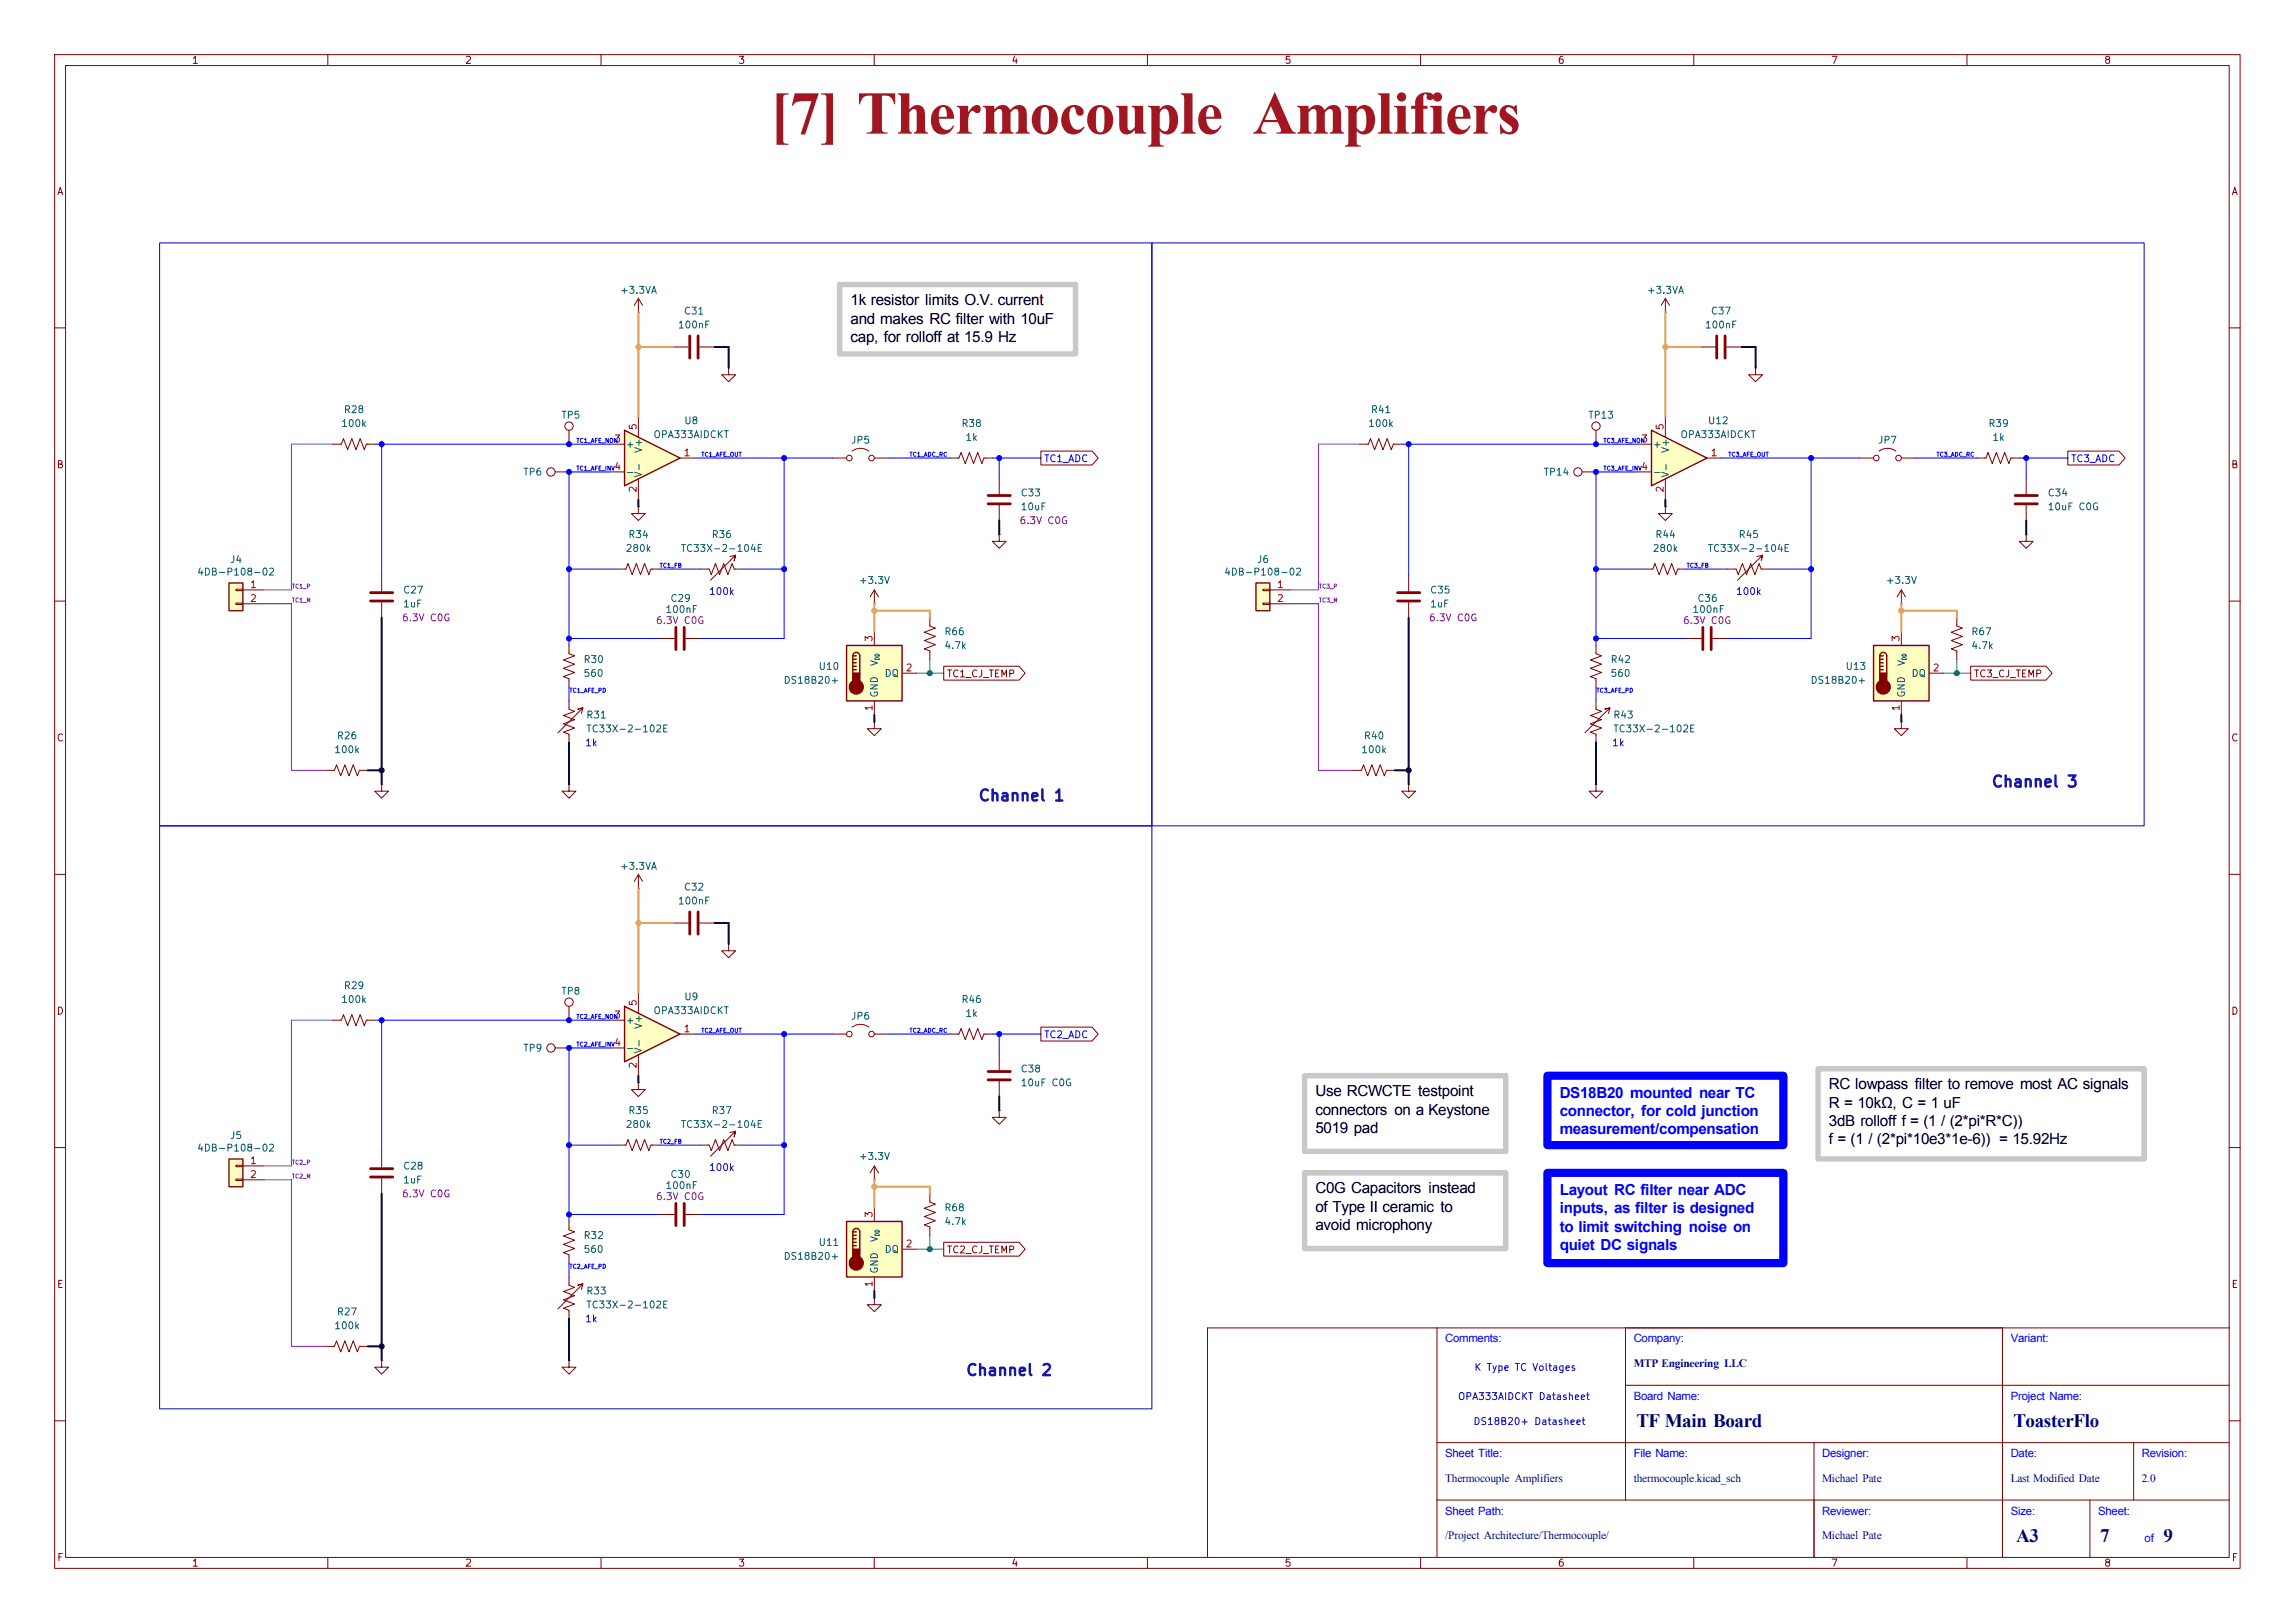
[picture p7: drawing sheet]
<svg xmlns="http://www.w3.org/2000/svg" width="297mm" height="210mm" viewBox="0 0 297 210" stroke-linecap="round" stroke-linejoin="round" font-family="sans-serif">
<defs><g id="words">
<text font-size="7.9" fill="#a21622" x="99.7" y="17.3">[7] Thermocouple Amplifiers</text>
<g font-size="2.5" fill="#00007f">
<text x="211.8" y="184.6">TF Main Board</text>
<text x="260.6" y="184.6">ToasterFlo</text>
<text x="260.9" y="199.5">A3</text>
<text x="271.8" y="199.5">7</text>
<text x="280" y="199.5">9</text>
</g>
<g font-size="2">
<text x="110.1" y="39.5">1k resistor limits O.V. current</text>
<text x="110.1" y="41.9">and makes RC filter with 10uF</text>
<text x="110.1" y="44.2">cap, for rolloff at 15.9 Hz</text>
<text x="170.2" y="141.9">Use RCWCTE testpoint</text>
<text x="236.7" y="141">RC lowpass filter to remove most AC signals</text>
<text x="236.7" y="143.3">R = 10kΩ, C = 1 uF</text>
<text x="170.2" y="144.2">connectors on a Keystone</text>
<text x="170.2" y="146.6">5019 pad</text>
<text x="236.7" y="145.7">3dB rolloff f = (1 / (2*pi*R*C))</text>
<text x="236.7" y="148.1">f = (1 / (2*pi*10e3*1e-6)) = 15.92Hz</text>
<text x="170.2" y="154.4">C0G Capacitors instead</text>
<text x="170.2" y="156.8">of Type II ceramic to</text>
<text x="170.2" y="159.2">avoid microphony</text>
</g>
<g font-size="2" fill="#00f">
<text x="201.8" y="142">DS18B20 mounted near TC</text>
<text x="201.8" y="144.4">connector, for cold junction</text>
<text x="201.8" y="146.8">measurement/compensation</text>
<text x="201.8" y="154.6">Layout RC filter near ADC</text>
<text x="201.8" y="157">inputs, as filter is designed</text>
<text x="201.8" y="159.4">to limit switching noise on</text>
<text x="201.8" y="161.7">quiet DC signals</text>
</g>
<g font-size="1.5" fill="#00f">
<text x="187" y="173.7">Comments:</text>
<text x="211.4" y="173.7">Company:</text>
<text x="260.2" y="173.7">Variant:</text>
<text x="211.4" y="181.1">Board Name:</text>
<text x="260.2" y="181.1">Project Name:</text>
<text x="187" y="188.6">Sheet Title:</text>
<text x="211.4" y="188.6">File Name:</text>
<text x="235.8" y="188.6">Designer:</text>
<text x="260.2" y="188.6">Date:</text>
<text x="277.2" y="188.6">Revision:</text>
<text x="187" y="196">Sheet Path:</text>
<text x="235.8" y="196">Reviewer:</text>
<text x="260.2" y="196">Size:</text>
<text x="271.5" y="196">Sheet:</text>
<text x="277.5" y="199.5">of</text>
</g>
<g font-size="1.5" fill="#00007f">
<text x="211.4" y="176.9">MTP Engineering LLC</text>
<text x="187" y="191.7">Thermocouple Amplifiers</text>
<text x="211.4" y="191.7">thermocouple.kicad_sch</text>
<text x="235.8" y="191.7">Michael Pate</text>
<text x="260.2" y="191.7">Last Modified Date</text>
<text x="277.2" y="191.7">2.0</text>
<text x="187" y="199.2">/Project Architecture/Thermocouple/</text>
<text x="235.8" y="199.2">Michael Pate</text>
</g>
<g font-size="1.4" fill="#0000c2">
<text x="126.5" y="104">Channel 1</text>
<text x="257.6" y="102.2">Channel 3</text>
<text x="124.9" y="178.4">Channel 2</text>
</g>
<g font-size=".9" fill="#840000">
<text x="24.7" y="8.5">1</text>
<text x="60.1" y="8.5">2</text>
<text x="95.5" y="8.5">3</text>
<text x="130.8" y="8.5">4</text>
<text x="166.2" y="8.5">5</text>
<text x="201.5" y="8.5">6</text>
<text x="236.9" y="8.5">7</text>
<text x="272.2" y="8.5">8</text>
<text x="7.3" y="25.5">A</text>
<text x="288.7" y="25.5">A</text>
<text x="7.2" y="60.8">B</text>
<text x="288.7" y="60.8">B</text>
<text x="122.5" y="87.9">TC1_CJ_TEMP</text>
<text x="255.4" y="87.9">TC3_CJ_TEMP</text>
<text x="7.2" y="96.2">C</text>
<text x="288.7" y="96.2">C</text>
<text x="7.2" y="131.5">D</text>
<text x="288.7" y="131.5">D</text>
<text x="7.3" y="166.9">E</text>
<text x="122.5" y="162.4">TC2_CJ_TEMP</text>
<text x="288.7" y="166.9">E</text>
<text x="7.3" y="202.2">F</text>
<text x="24.7" y="202.9">1</text>
<text x="60.1" y="202.9">2</text>
<text x="95.5" y="202.9">3</text>
<text x="130.8" y="202.9">4</text>
<text x="166.2" y="202.9">5</text>
<text x="201.5" y="202.9">6</text>
<text x="236.9" y="202.9">7</text>
<text x="272.2" y="202.9">8</text>
<text x="288.7" y="202.2">F</text>
</g>
<g font-size=".9" fill="#006464">
<text x="80.1" y="38.2">+3.3VA</text>
<text x="88.4" y="40.9">C31</text>
<text x="213.1" y="38.2">+3.3VA</text>
<text x="221.3" y="40.9">C37</text>
<text x="87.7" y="42.7">100nF</text>
<text x="220.6" y="42.7">100nF</text>
<text x="44.4" y="53.7">R28</text>
<text x="177.3" y="53.7">R41</text>
<text x="44.1" y="55.5">100k</text>
<text x="72.6" y="54.4">TP5</text>
<text x="80.9" y="58.2">+</text>
<text x="83.3" y="58.7" transform="rotate(-90 83.3 58.7)">V+</text>
<text x="84.5" y="56.9">OPA333AIDCKT</text>
<text x="88.5" y="55.1">U8</text>
<text x="110.1" y="57.6">JP5</text>
<text x="124.3" y="55.5">R38</text>
<text x="124.9" y="57.3">1k</text>
<text x="177" y="55.5">100k</text>
<text x="205.5" y="54.4">TP13</text>
<text x="213.8" y="58.2">+</text>
<text x="216.2" y="58.7" transform="rotate(-90 216.2 58.7)">V+</text>
<text x="217.4" y="56.9">OPA333AIDCKT</text>
<text x="220.9" y="55.1">U12</text>
<text x="243" y="57.6">JP7</text>
<text x="257.2" y="55.5">R39</text>
<text x="257.8" y="57.3">1k</text>
<text x="67.6" y="61.8">TP6</text>
<text x="80.9" y="61.8">-</text>
<text x="83.3" y="61.9" transform="rotate(-90 83.3 61.9)">V-</text>
<text x="132" y="64.4">C33</text>
<text x="199.7" y="61.8">TP14</text>
<text x="213.8" y="61.8">-</text>
<text x="216.2" y="61.9" transform="rotate(-90 216.2 61.9)">V-</text>
<text x="264.9" y="64.4">C34</text>
<text x="80.9" y="71.6">280k</text>
<text x="81.2" y="69.8">R34</text>
<text x="88" y="71.6">TC33X-2-104E</text>
<text x="92" y="69.8">R36</text>
<text x="132" y="66.2">10uF</text>
<text x="213.8" y="71.6">280k</text>
<text x="214.1" y="69.8">R44</text>
<text x="220.9" y="71.6">TC33X-2-104E</text>
<text x="224.9" y="69.8">R45</text>
<text x="264.9" y="66.2">10uF C0G</text>
<text x="25.4" y="74.7">4DB-P108-02</text>
<text x="29.7" y="73.1">J4</text>
<text x="52.1" y="77">C27</text>
<text x="111.1" y="75.8">+3.3V</text>
<text x="158.3" y="74.7">4DB-P108-02</text>
<text x="162.6" y="73.1">J6</text>
<text x="185" y="77">C35</text>
<text x="244" y="75.8">+3.3V</text>
<text x="52.1" y="78.8">1uF</text>
<text x="86" y="79.5">100nF</text>
<text x="86.7" y="78.1">C29</text>
<text x="122.1" y="82.4">R66</text>
<text x="185" y="78.8">1uF</text>
<text x="218.9" y="79.5">100nF</text>
<text x="219.6" y="78.1">C36</text>
<text x="255" y="82.4">R67</text>
<text x="75.4" y="87.8">560</text>
<text x="75.4" y="86">R30</text>
<text x="101.3" y="88.7">DS18B20+</text>
<text x="105.9" y="86.9">U10</text>
<text x="113.8" y="86.3" transform="rotate(-90 113.8 86.3)">V</text>
<text x="114.4" y="87.8">DQ</text>
<text x="122.1" y="84.2">4.7k</text>
<text x="208.3" y="87.8">560</text>
<text x="208.3" y="86">R42</text>
<text x="234.2" y="88.7">DS18B20+</text>
<text x="238.8" y="86.9">U13</text>
<text x="246.7" y="86.3" transform="rotate(-90 246.7 86.3)">V</text>
<text x="247.3" y="87.8">DQ</text>
<text x="255" y="84.2">4.7k</text>
<text x="43.5" y="95.9">R26</text>
<text x="75.8" y="95">TC33X-2-102E</text>
<text x="75.8" y="93.2">R31</text>
<text x="113.8" y="90.3" transform="rotate(-90 113.8 90.3)">GND</text>
<text x="176.4" y="95.9">R40</text>
<text x="208.7" y="95">TC33X-2-102E</text>
<text x="208.7" y="93.2">R43</text>
<text x="246.7" y="90.3" transform="rotate(-90 246.7 90.3)">GND</text>
<text x="43.2" y="97.7">100k</text>
<text x="176.1" y="97.7">100k</text>
<text x="80.1" y="112.8">+3.3VA</text>
<text x="87.7" y="117.2">100nF</text>
<text x="88.4" y="115.5">C32</text>
<text x="44.1" y="130">100k</text>
<text x="44.4" y="128.2">R29</text>
<text x="72.6" y="128.9">TP8</text>
<text x="84.5" y="131.4">OPA333AIDCKT</text>
<text x="88.5" y="129.6">U9</text>
<text x="124.3" y="130">R46</text>
<text x="124.9" y="131.8">1k</text>
<text x="67.6" y="136.3">TP9</text>
<text x="80.9" y="132.7">+</text>
<text x="80.9" y="136.3">-</text>
<text x="83.3" y="136.4" transform="rotate(-90 83.3 136.4)">V-</text>
<text x="83.3" y="133.2" transform="rotate(-90 83.3 133.2)">V+</text>
<text x="110.1" y="132.2">JP6</text>
<text x="132" y="140.8">10uF C0G</text>
<text x="132" y="139">C38</text>
<text x="25.4" y="149.2">4DB-P108-02</text>
<text x="29.7" y="147.6">J5</text>
<text x="80.9" y="146.2">280k</text>
<text x="81.2" y="144.4">R35</text>
<text x="88" y="146.2">TC33X-2-104E</text>
<text x="92" y="144.4">R37</text>
<text x="52.1" y="153.3">1uF</text>
<text x="52.1" y="151.6">C28</text>
<text x="86" y="154.1">100nF</text>
<text x="86.7" y="152.6">C30</text>
<text x="111.1" y="150.3">+3.3V</text>
<text x="75.4" y="160.5">R32</text>
<text x="105.9" y="161.4">U11</text>
<text x="113.8" y="160.8" transform="rotate(-90 113.8 160.8)">V</text>
<text x="122.1" y="158.7">4.7k</text>
<text x="122.1" y="156.9">R68</text>
<text x="75.4" y="162.3">560</text>
<text x="75.8" y="167.7">R33</text>
<text x="101.3" y="163.2">DS18B20+</text>
<text x="113.8" y="164.9" transform="rotate(-90 113.8 164.9)">GND</text>
<text x="114.4" y="162.3">DQ</text>
<text x="43.2" y="172.2">100k</text>
<text x="43.5" y="170.4">R27</text>
<text x="75.8" y="169.5">TC33X-2-102E</text>
</g>
<g font-size=".9" fill="#a90000">
<text x="79.4" y="57.5">3</text>
<text x="82.6" y="55.7" transform="rotate(-90 82.6 55.7)">5</text>
<text x="88.4" y="59.3">1</text>
<text x="212.3" y="57.5">3</text>
<text x="215.5" y="55.7" transform="rotate(-90 215.5 55.7)">5</text>
<text x="221.3" y="59.3">1</text>
<text x="79.4" y="61">4</text>
<text x="82.6" y="63.8" transform="rotate(-90 82.6 63.8)">2</text>
<text x="212.3" y="61">4</text>
<text x="215.5" y="63.8" transform="rotate(-90 215.5 63.8)">2</text>
<text x="32.3" y="76.3">1</text>
<text x="165.2" y="76.3">1</text>
<text x="32.3" y="78.1">2</text>
<text x="113.1" y="83.1" transform="rotate(-90 113.1 83.1)">3</text>
<text x="165.2" y="78.1">2</text>
<text x="246" y="83.1" transform="rotate(-90 246 83.1)">3</text>
<text x="117.1" y="87.1">2</text>
<text x="250" y="87.1">2</text>
<text x="113.1" y="92.1" transform="rotate(-90 113.1 92.1)">1</text>
<text x="246" y="92.1" transform="rotate(-90 246 92.1)">1</text>
<text x="79.4" y="132">3</text>
<text x="82.6" y="130.3" transform="rotate(-90 82.6 130.3)">5</text>
<text x="79.4" y="135.6">4</text>
<text x="88.4" y="133.8">1</text>
<text x="82.6" y="138.3" transform="rotate(-90 82.6 138.3)">2</text>
<text x="32.3" y="150.8">1</text>
<text x="32.3" y="152.6">2</text>
<text x="113.1" y="157.7" transform="rotate(-90 113.1 157.7)">3</text>
<text x="117.1" y="161.6">2</text>
<text x="113.1" y="166.6" transform="rotate(-90 113.1 166.6)">1</text>
</g>
<g font-size=".9" fill="#00f">
<text x="135" y="60">TC1_ADC</text>
<text x="267.9" y="60">TC3_ADC</text>
<text x="135" y="134.6">TC2_ADC</text>
</g>
<g font-size=".9" fill="#840084">
<text x="131.9" y="68">6.3V C0G</text>
<text x="51.9" y="80.6">6.3V C0G</text>
<text x="84.8" y="81">6.3V C0G</text>
<text x="184.8" y="80.6">6.3V C0G</text>
<text x="217.7" y="81">6.3V C0G</text>
<text x="51.9" y="155.1">6.3V C0G</text>
<text x="84.8" y="155.5">6.3V C0G</text>
</g>
<g font-size=".9" fill="#0000c2">
<text x="91.7" y="77.2">100k</text>
<text x="224.6" y="77.2">100k</text>
<text x="75.6" y="96.8">1k</text>
<text x="208.6" y="96.8">1k</text>
<text x="91.7" y="151.7">100k</text>
<text x="75.6" y="171.3">1k</text>
<text x="190.7" y="177.6">K Type TC Voltages</text>
<text x="188.6" y="181.4">OPA333AIDCKT Datasheet</text>
<text x="190.6" y="184.6">DS18B20+ Datasheet</text>
</g>
<g font-size=".5" fill="#00f">
<text x="74.5" y="57.4">TC1_AFE_NON</text>
<text x="90.7" y="59.2">TC1_AFE_OUT</text>
<text x="117.6" y="59.2">TC1_ADC_RC</text>
<text x="207.4" y="57.4">TC3_AFE_NON</text>
<text x="223.6" y="59.2">TC3_AFE_OUT</text>
<text x="250.5" y="59.2">TC3_ADC_RC</text>
<text x="74.5" y="61">TC1_AFE_INV</text>
<text x="207.4" y="61">TC3_AFE_INV</text>
<text x="85.3" y="73.6">TC1_FB</text>
<text x="218.2" y="73.6">TC3_FB</text>
<text x="73.6" y="89.7">TC1_AFE_PD</text>
<text x="206.5" y="89.7">TC3_AFE_PD</text>
<text x="74.5" y="132">TC2_AFE_NON</text>
<text x="74.5" y="135.5">TC2_AFE_INV</text>
<text x="90.7" y="133.8">TC2_AFE_OUT</text>
<text x="117.6" y="133.8">TC2_ADC_RC</text>
<text x="85.3" y="148.1">TC2_FB</text>
<text x="73.6" y="164.3">TC2_AFE_PD</text>
</g>
<g font-size=".5" fill="#8e24aa">
<text x="37.7" y="76.3">TC1_P</text>
<text x="170.6" y="76.3">TC3_P</text>
<text x="37.7" y="78.1">TC1_N</text>
<text x="170.6" y="78.1">TC3_N</text>
<text x="37.7" y="150.8">TC2_P</text>
<text x="37.7" y="152.6">TC2_N</text>
</g>
<g font-size=".5" fill="#006464">
<text x="113.9" y="85.5" transform="rotate(-90 113.9 85.5)">DD</text>
<text x="246.8" y="85.5" transform="rotate(-90 246.8 85.5)">DD</text>
<text x="113.9" y="160" transform="rotate(-90 113.9 160)">DD</text>
</g>
</g></defs>
<g fill="none" stroke="#840000" stroke-width=".13">
<path d="M7.1 7.1h282.8v195.8h-282.8zM8.5 8.5h280v193h-280zM42.4 7.1v1.4M77.8 7.1v1.4M113.1 7.1v1.4M148.5 7.1v1.4M183.8 7.1v1.4M219.2 7.1v1.4M254.6 7.1v1.4M7.1 42.4h1.4M288.5 42.4h1.4M7.1 77.8h1.4"/>
<path d="M288.5 77.8h1.4M7.1 113.1h1.4M288.5 113.1h1.4M94.3 122.1v.9h.9l-.9 .9-.9-.9h.9M94.3 122.1h.1M7.1 148.5h1.4M288.5 148.5h1.4M186 171.8v29.7M210.4 179.2h78.1M210.4 171.8v22.3M259.1 171.8v29.7M288.5 171.8h-132.2v29.7"/>
<path d="M7.1 183.8h1.4M186 194.1h102.5M186 186.7h102.5M234.8 186.7v14.8M270.5 194.1v7.4M276.1 186.7v7.4M288.5 183.8h1.4M42.4 201.5v1.4M77.8 201.5v1.4M113.1 201.5v1.4M148.5 201.5v1.4M183.8 201.5v1.4"/>
<path d="M219.2 201.5v1.4M254.6 201.5v1.4"/>
</g>
<path d="M162.5 75.4h1.8v3.6h-1.8z" fill="#ffffc2"/>
<path d="M162.5 75.4h1.8v3.6h-1.8z" fill="none" stroke="#840000" stroke-width=".18"/>
<g fill="none" stroke="#840000" stroke-width=".13">
<path d="M163.4 76.2h.9v.2h-.9zM163.4 78h.9v.2h-.9zM164.3 76.3h2.7M164.3 78.1h2.7M107.8 133.8h1.8M110.3 132.9a1.8 1.8 0 0 1 2.1 0M113.1 133.8h1.8M123 133.8h1.1l.3-.7 .5 1.4 .6-1.4 .5 1.4 .5-1.4 .6 1.4 .2-.7h1.1"/>
<circle cx="109.9" cy="133.8" r=".36"/>
<circle cx="112.8" cy="133.8" r=".36"/>
</g>
<path d="M109.6 158h7.1v7.2h-7.1z" fill="#ffffc2"/>
<path d="M109.6 158h7.1v7.2h-7.1zM110.4 159.4v2.2M110.4 159.4h.4M110.4 159.8h.4M110.4 159.4a.45 .45 0 0 1 .4-.5 .45 .45 0 0 1 .5 .5v2.2M110.4 160.3h.4M110.4 160.7h.4M110.4 161.2h.4" fill="none" stroke="#840000" stroke-width=".18"/>
<g fill="#840000" stroke="#840000" stroke-width=".18">
<path d="M110.4 161.6h.9v1.4h-.9z"/>
<circle cx="110.8" cy="163.4" r=".9"/>
</g>
<g fill="none" stroke="#840000" stroke-width=".13">
<path d="M206.5 55.7v1.8M182.3 74.5v2M182.3 77.9v2M82.6 114.9h.1M82.6 113.1l-.5 .9M82.6 113.1l.6 .9M82.6 113.1v1.8M87.1 119.4h2M90.5 119.4h2M129.3 136.5v2M129.3 139.9v2M79.9 148.2h1.1l.3-.7 .5 1.4 .5-1.4 .6 1.4 .5-1.4 .6 1.4 .2-.7h1.1"/>
<path d="M82.6 140.1v.9h.9l-.9 .9-.9-.9h.9M82.6 140.1h.1M113.1 152.7h.1M113.1 150.9v1.8M113.1 156.3v1.7M113.1 150.9l-.5 .9M113.1 150.9l.6 .9M120.3 154.5v1l.8 .3-1.5 .5 1.5 .6-1.5 .5 1.5 .6-1.5 .5 .7 .3v1M129.3 143.7v.9h.9l-.9 .9-.9-.9h.9M129.3 143.7h.1M73.6 165.2v1.1l.8 .3-1.5 .5 1.5 .6-1.5 .5 1.5 .5-1.5 .6 .7 .2v1.1M75.3 166.8l.1-.7-.7 .2 .7-.2-3.2 3.3"/>
<path d="M113.1 167.9v.9h.9l-.9 .9-.8-.9h.8M113.1 167.9h.1M113.1 165.2v1.8M116.7 161.6h1.8"/>
<circle cx="206.5" cy="55.1" r=".54"/>
</g>
<path d="M180.9 76.7h2.8M180.9 77.8h2.8M89.3 118v2.9M90.3 118v2.9M127.9 138.7h2.8M127.9 139.7h2.8" fill="none" stroke="#840000" stroke-width=".36"/>
<path d="M213.7 55.7l7.2 3.6-7.2 3.6z" fill="#ffffc2"/>
<path d="M213.7 55.7l7.2 3.6-7.2 3.6z" fill="none" stroke="#840000" stroke-width=".18"/>
<path d="M211.9 57.5h1.8M215.5 53.9v2.7M220.9 59.3h1.8M211.9 61.1h1.8M215.5 62v2.7" fill="none" stroke="#840000" stroke-width=".13"/>
<path d="M80.8 130.2l7.2 3.6-7.2 3.6z" fill="#ffffc2"/>
<path d="M80.8 130.2l7.2 3.6-7.2 3.6z" fill="none" stroke="#840000" stroke-width=".18"/>
<g fill="none" stroke="#840000" stroke-width=".13">
<path d="M220 44.9h2M223.4 44.9h2M255.9 59.3h1.1l.3-.8 .5 1.5 .6-1.5 .5 1.5 .5-1.5 .6 1.5 .2-.7h1.1M71.8 61.1h1.8M79.9 73.6h1.1l.3-.7 .5 1.5 .5-1.5 .6 1.5 .5-1.5 .6 1.5 .2-.8h1.1M82.6 65.6v.9h.9l-.9 .9-.9-.9h.9M82.6 65.6h.1M90.7 73.6h1.1l.2 .8 .6-1.5 .5 1.5 .6-1.5 .5 1.5 .5-1.5 .3 .7h1.1M94.5 72l.7-.2-.2 .8 .2-.8-3.2 3.3M129.3 69.1v.9h.9l-.9 .9-.9-.9h.9M129.3 69.1h.1M129.3 62v1.9"/>
<path d="M129.3 65.4v2M204.7 61.1h1.8M212.8 73.6h1.1l.3-.7 .5 1.5 .6-1.5 .5 1.5 .5-1.5 .6 1.5 .2-.8h1.1M215.5 65.6v.9h.9l-.9 .9-.9-.9h.9M215.5 65.6h.1M223.6 73.6h1.1l.2 .8 .6-1.5 .5 1.5 .6-1.5 .5 1.5 .5-1.5 .3 .7h1.1M227.4 72l.7-.2-.2 .8 .2-.8-3.2 3.3M246.1 78.1h.1M246.1 76.3l-.6 .9M246.1 76.3l.5 .9M246.1 76.3v1.8M253.2 79.9v1.1l.8 .3-1.5 .5 1.5 .5-1.5 .6 1.5 .5-1.5 .6 .7 .2v1.1"/>
<path d="M262.2 69.1v.9h.9l-.9 .9-.9-.9h.9M262.2 69.1h.1M262.2 62v1.9M262.2 65.4v2M73.6 83.5v1.1l.8 .3-1.5 .5 1.5 .5-1.5 .6 1.5 .5-1.5 .6 .7 .2v1.1M73.6 90.7v1.1l.8 .2-1.5 .6 1.5 .5-1.5 .6 1.5 .5-1.5 .5 .7 .3v1.1M75.3 92.3l.1-.7-.7 .2 .7-.2-3.2 3.2M85.3 82.6h2M88.7 82.6h2M218.2 82.6h2M221.6 82.6h2M246.1 93.4v.9h.9l-.9 .9-.9-.9h.9"/>
<path d="M246.1 93.4h.1M73.6 101.5v.9h.9l-.9 .9-.9-.9h.9M73.6 101.5h.1M79 132h1.8M79 135.6h1.8M82.6 128.4v2.7M82.6 136.5v2.7M88 133.8h1.8M85.3 157.2h2M88.7 157.2h2M90.7 148.2h1.1l.2 .7 .6-1.4 .5 1.4 .6-1.4 .5 1.4 .5-1.4 .3 .7h1.1M94.5 146.6l.7-.2-.2 .7 .2-.7-3.2 3.2"/>
<circle cx="71.3" cy="61.1" r=".54"/>
<circle cx="204.2" cy="61.1" r=".54"/>
</g>
<path d="M222.2 43.5v2.8M223.2 43.5v2.8M127.9 64.1h2.8M127.9 65.2h2.8M260.8 64.1h2.9M260.8 65.2h2.9M87.5 81.2v2.9M88.5 81.2v2.9M220.4 81.2v2.9M221.4 81.2v2.9M87.5 155.7v2.9M88.5 155.7v2.9" fill="none" stroke="#840000" stroke-width=".36"/>
<path d="M242.5 83.5h7.1v7.2h-7.1z" fill="#ffffc2"/>
<path d="M242.5 83.5h7.1v7.2h-7.1zM243.3 84.9a.45 .45 0 0 1 .4-.5 .45 .45 0 0 1 .5 .5v2.2M243.3 84.9v2.2M243.3 84.9h.4M243.3 85.3h.4M243.3 85.8h.4M243.3 86.2h.4M243.3 86.7h.4" fill="none" stroke="#840000" stroke-width=".18"/>
<g fill="#840000" stroke="#840000" stroke-width=".18">
<path d="M243.3 87.1h.9v1.4h-.9z"/>
<circle cx="243.7" cy="88.9" r=".9"/>
</g>
<g fill="none" stroke="#840000" stroke-width=".13">
<path d="M73.6 55.7v1.8M227.2 47.6v.9h.9l-.9 .9-.9-.9h.9M227.2 47.6h.1M240.7 59.3h1.8M243.2 58.4a1.8 1.8 0 0 1 2.1 0M246.1 59.3h1.7M206.5 83.5v1.1l.8 .3-1.5 .5 1.5 .5-1.5 .6 1.5 .5-1.5 .6 .7 .2v1.1M206.5 90.7v1.1l.8 .2-1.5 .6 1.5 .5-1.5 .6 1.5 .5-1.5 .5 .7 .3v1.1M208.2 92.3l.1-.7-.7 .2 .7-.2-3.2 3.2M246.1 81.7v1.8M246.1 90.7v1.8M249.6 87.1h1.8"/>
<path d="M206.5 101.5v.9h.9l-.9 .9-.9-.9h.9M206.5 101.5h.1"/>
<circle cx="73.6" cy="55.1" r=".54"/>
<circle cx="242.8" cy="59.3" r=".36"/>
<circle cx="245.7" cy="59.3" r=".36"/>
</g>
<path d="M80.8 55.7l7.2 3.6-7.2 3.6z" fill="#ffffc2"/>
<path d="M80.8 55.7l7.2 3.6-7.2 3.6z" fill="none" stroke="#840000" stroke-width=".18"/>
<g fill="none" stroke="#840000" stroke-width=".13">
<path d="M82.6 38.6v1.8M82.6 38.6l-.5 .9M82.6 38.6l.6 .9M215.5 38.6l-.5 .9M215.5 38.6l.6 .9M215.5 38.6v1.8M43.1 57.5h1.1l.3-.7 .5 1.4 .5-1.4 .6 1.4 .5-1.4 .5 1.4 .3-.7h1.1M79 57.5h1.8M82.6 40.4h.1M82.6 53.9v2.7M87.1 44.9h2M88 59.3h1.8"/>
<path d="M90.5 44.9h2M94.3 47.6v.9h.9l-.9 .9-.9-.9h.9M94.3 47.6h.1M107.8 59.3h1.8M110.3 58.4a1.8 1.8 0 0 1 2.1 0M113.1 59.3h1.8M123 59.3h1.1l.3-.8 .5 1.5 .6-1.5 .5 1.5 .5-1.5 .6 1.5 .2-.7h1.1M215.5 40.4h.1M79 61.1h1.8M82.6 62v2.7"/>
<circle cx="109.9" cy="59.3" r=".36"/>
<circle cx="112.8" cy="59.3" r=".36"/>
</g>
<path d="M89.3 43.5v2.8M90.3 43.5v2.8" fill="none" stroke="#840000" stroke-width=".36"/>
<path d="M29.6 75.4h1.8v3.6h-1.8z" fill="#ffffc2"/>
<path d="M29.6 75.4h1.8v3.6h-1.8z" fill="none" stroke="#840000" stroke-width=".18"/>
<path d="M176 57.5h1.1l.3-.7 .5 1.4 .5-1.4 .6 1.4 .5-1.4 .5 1.4 .3-.7h1.1M30.5 76.2h.9v.2h-.9zM30.5 78h.9v.2h-.9zM31.4 76.3h2.7M31.4 78.1h2.7M49.4 74.5v2M49.4 77.9v2M42.2 99.7h1.1l.3-.7 .5 1.4 .5-1.4 .6 1.4 .5-1.4 .5 1.4 .3-.7h1.1M175.1 99.7h1.1l.3-.7 .5 1.4 .5-1.4 .6 1.4 .5-1.4 .6 1.4 .2-.7h1.1M49.4 101.5v.9h.9l-.9 .9-.9-.9h.9M49.4 101.5h.1" fill="none" stroke="#840000" stroke-width=".13"/>
<path d="M48 76.7h2.8M48 77.8h2.8" fill="none" stroke="#840000" stroke-width=".36"/>
<path d="M109.6 83.5h7.1v7.2h-7.1z" fill="#ffffc2"/>
<path d="M109.6 83.5h7.1v7.2h-7.1zM110.4 84.9v2.2M110.4 84.9h.4M110.4 85.3h.4M110.4 85.8h.4M110.4 86.2h.4M110.4 86.7h.4M110.4 84.9a.45 .45 0 0 1 .4-.5 .45 .45 0 0 1 .5 .5v2.2" fill="none" stroke="#840000" stroke-width=".18"/>
<g fill="#840000" stroke="#840000" stroke-width=".18">
<path d="M110.4 87.1h.9v1.4h-.9z"/>
<circle cx="110.8" cy="88.9" r=".9"/>
</g>
<path d="M113.1 93.4v.9h.9l-.9 .9-.8-.9h.8M113.1 93.4h.1M113.1 81.7v1.8M113.1 90.7v1.8M116.7 87.1h1.8" fill="none" stroke="#840000" stroke-width=".13"/>
<path d="M29.6 150h1.8v3.6h-1.8z" fill="#ffffc2"/>
<path d="M29.6 150h1.8v3.6h-1.8z" fill="none" stroke="#840000" stroke-width=".18"/>
<g fill="none" stroke="#840000" stroke-width=".13">
<path d="M134.7 58.4h6.6l.8 .9-.8 .9h-6.6zM267.6 58.4h6.6l.8 .9-.8 .9h-6.6zM113.1 78.1h.1M113.1 76.3l-.5 .9M113.1 76.3l.6 .9M113.1 76.3v1.8M120.3 79.9v1.1l.8 .3-1.5 .5 1.5 .5-1.5 .6 1.5 .5-1.5 .6 .7 .2v1.1M122.1 86.2h9.8l.8 .9-.8 .9h-9.8zM255 86.2h9.8l.8 .9-.8 .9h-9.8zM182.3 101.5v.9h.9l-.9 .9-.9-.9h.9M182.3 101.5h.1M43.1 132h1.1l.3-.7 .5 1.4 .5-1.4 .6 1.4 .5-1.4 .5 1.4 .3-.7h1.1"/>
<path d="M71.8 135.6h1.8M73.6 130.2v1.8M134.7 132.9h6.6l.8 .9-.8 .9h-6.6zM30.5 150.8h.9v.2h-.9zM30.5 152.6h.9v.2h-.9zM31.4 150.9h2.7M31.4 152.7h2.7M49.4 149.1v1.9M49.4 152.5v2M73.6 158v1.1l.8 .3-1.5 .5 1.5 .6-1.5 .5 1.5 .6-1.5 .5 .7 .3v1M42.2 174.2h1.1l.3-.7 .5 1.4 .5-1.4 .6 1.4 .5-1.4 .5 1.4 .3-.7h1.1M49.4 176v.9h.9l-.9 .9-.9-.9h.9"/>
<path d="M49.4 176h.1M73.6 176v.9h.9l-.9 .9-.9-.9h.9M73.6 176h.1M122.1 160.7h9.8l.8 .9-.8 .9h-9.8z"/>
<circle cx="71.3" cy="135.6" r=".54"/>
<circle cx="73.6" cy="129.7" r=".54"/>
</g>
<path d="M48 151.2h2.8M48 152.3h2.8" fill="none" stroke="#840000" stroke-width=".36"/>
<g fill="none" stroke="#00f" stroke-width=".13">
<path d="M48.5 57.5h30.5M49.4 57.5v17M89.8 59.3h18M101.5 59.3v23.3h-10.8M114.9 59.3h8.1M128.4 59.3h6.3M129.3 59.3v2.7M181.4 57.5h30.5M182.3 57.5v17M222.7 59.3h18M234.4 59.3v23.3h-10.8M247.8 59.3h8.1"/>
<path d="M261.3 59.3h6.3M262.2 59.3v2.7M73.6 73.6h6.3M79 61.1h-5.4v22.4M85.3 73.6h5.4M96.1 73.6h5.4M206.5 73.6h6.3M211.9 61.1h-5.4v22.4M218.2 73.6h5.4M229 73.6h5.4M73.6 82.6h11.7M73.6 88.9v1.8"/>
<path d="M206.5 88.9v1.8M206.5 82.6h11.7M48.5 132h30.5M49.4 132v17.1M79 135.6h-5.4v22.4M89.8 133.8h18M101.5 133.8v23.4h-10.8M114.9 133.8h8.1M128.4 133.8h6.3M129.3 133.8v2.7M73.6 148.2h6.3M73.6 157.2h11.7"/>
<path d="M85.3 148.2h5.4M96.1 148.2h5.4M73.6 163.4v1.8"/>
</g>
<path d="M82.6 44.9h4.5M82.6 40.4v13.5M215.5 40.4v13.5M215.5 44.9h4.5M113.1 79h7.2v.9M113.1 78.1v3.6M246.1 78.1v3.6M246.1 79h7.1v.9M82.6 114.9v13.5M82.6 119.4h4.5M113.1 153.6h7.2v.9M113.1 152.7v3.6" fill="none" stroke="#e8a33d" stroke-width=".25"/>
<path d="M118.5 87.1h3.6M120.3 85.3v1.8M251.4 87.1h3.6M253.2 85.3v1.8M120.3 159.8v1.8M118.5 161.6h3.6" fill="none" stroke="#009600" stroke-width=".13"/>
<g fill="none" stroke="#000" stroke-width=".25">
<path d="M92.5 44.9h1.8v2.7M225.4 44.9h1.8v2.7M49.4 79.9v21.6M82.6 64.7v.9M129.3 67.4v1.7M182.3 79.9v21.6M215.5 64.7v.9M262.2 67.4v1.7M47.6 99.7h1.8M73.6 96.1v5.4M113.1 92.5v.9M180.5 99.7h1.8"/>
<path d="M206.5 96.1v5.4M246.1 92.5v.9M92.5 119.4h1.8v2.7M82.6 139.2v.9M49.4 154.5v21.5M129.3 141.9v1.8M47.6 174.2h1.8M73.6 170.6v5.4M113.1 167v.9"/>
</g>
<path d="M43.1 57.5h-5.4v18.8h-3.6M176 57.5h-5.4v18.8h-3.6M34.1 78.1h3.6v21.6h4.5M167 78.1h3.6v21.6h4.5M43.1 132h-5.4v18.9h-3.6M34.1 152.7h3.6v21.5h4.5" fill="none" stroke="#8e24aa" stroke-width=".13"/>
<path d="M108.7 36.8h30.5v9h-30.5zM168.8 139.2h26.1v9.8h-26.1zM235.3 138.3h42.2v11.7h-42.2zM168.8 151.8h26.1v9.8h-26.1z" fill="none" stroke="#c8c8c8" stroke-width=".71"/>
<path d="M200.3 139.2h30.5v9h-30.5zM200.3 151.8h30.5v11.6h-30.5z" fill="none" stroke="#00f" stroke-width="1.1"/>
<path d="M20.7 31.4h128.4v75.5h-128.4zM149.1 31.4h128.4v75.5h-128.4zM20.7 106.9h128.4v75.4h-128.4z" fill="none" stroke="#0000c2" stroke-width=".13"/>
<g fill="#00f" stroke="#00f" stroke-width=".13">
<circle cx="73.6" cy="148.2" r=".32"/>
<circle cx="73.6" cy="157.2" r=".32"/>
<circle cx="73.6" cy="135.6" r=".32"/>
<circle cx="73.6" cy="132" r=".32"/>
<circle cx="49.4" cy="132" r=".32"/>
<circle cx="73.6" cy="73.6" r=".32"/>
<circle cx="73.6" cy="57.5" r=".32"/>
<circle cx="73.6" cy="61.1" r=".32"/>
<circle cx="101.5" cy="73.6" r=".32"/>
<circle cx="101.5" cy="59.3" r=".32"/>
<circle cx="73.6" cy="82.6" r=".32"/>
<circle cx="234.4" cy="73.6" r=".32"/>
<circle cx="262.2" cy="59.3" r=".32"/>
<circle cx="206.5" cy="73.6" r=".32"/>
<circle cx="234.4" cy="59.3" r=".32"/>
<circle cx="49.4" cy="57.5" r=".32"/>
<circle cx="129.3" cy="59.3" r=".32"/>
<circle cx="182.3" cy="57.5" r=".32"/>
<circle cx="206.5" cy="57.5" r=".32"/>
<circle cx="206.5" cy="61.1" r=".32"/>
<circle cx="206.5" cy="82.6" r=".32"/>
<circle cx="101.5" cy="133.8" r=".32"/>
<circle cx="129.3" cy="133.8" r=".32"/>
<circle cx="101.5" cy="148.2" r=".32"/>
</g>
<g fill="#000" stroke="#000" stroke-width=".13">
<circle cx="49.4" cy="99.7" r=".32"/>
<circle cx="182.3" cy="99.7" r=".32"/>
<circle cx="49.4" cy="174.2" r=".32"/>
</g>
<g fill="#009600" stroke="#009600" stroke-width=".13">
<circle cx="120.3" cy="87.1" r=".32"/>
<circle cx="253.2" cy="87.1" r=".32"/>
<circle cx="120.3" cy="161.6" r=".32"/>
</g>
<g fill="#e8a33d" stroke="#e8a33d" stroke-width=".13">
<circle cx="113.1" cy="79" r=".32"/>
<circle cx="82.6" cy="119.4" r=".32"/>
<circle cx="246.1" cy="79" r=".32"/>
<circle cx="82.6" cy="44.9" r=".32"/>
<circle cx="215.5" cy="44.9" r=".32"/>
<circle cx="113.1" cy="153.6" r=".32"/>
</g>
<use href="#words"/>
</svg>
